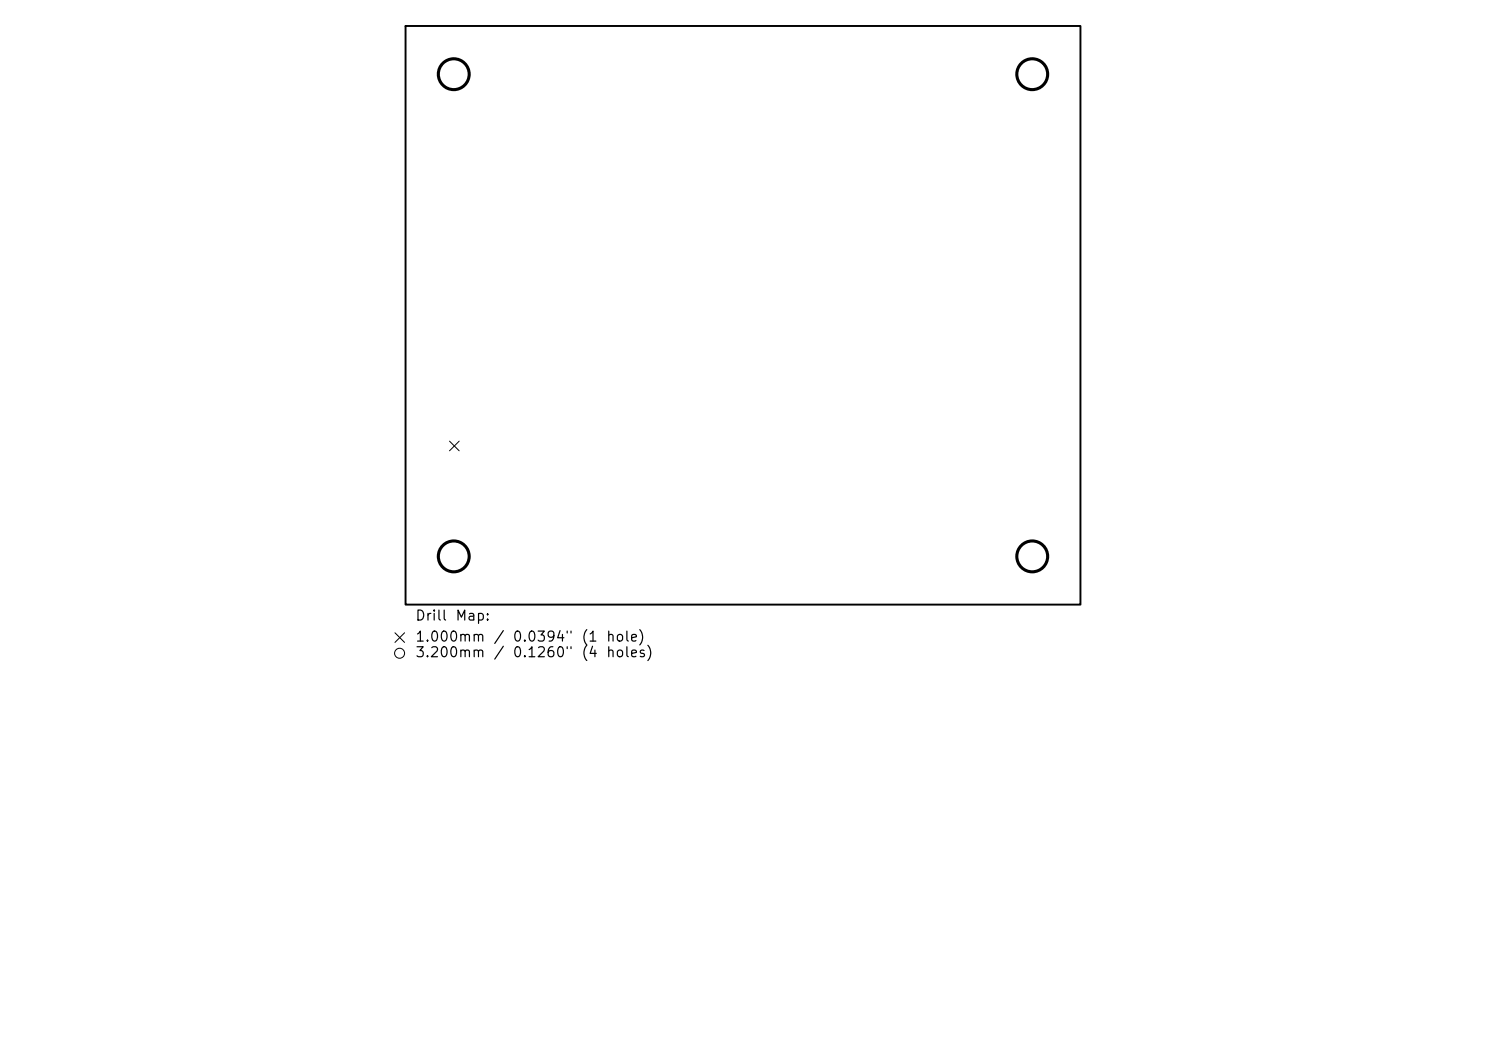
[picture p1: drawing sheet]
<svg xmlns="http://www.w3.org/2000/svg" width="297mm" height="210mm" viewBox="0 0 297 210" stroke-linecap="round" stroke-linejoin="round" font-family="sans-serif">
<defs><g id="words">
<g font-size="2">
<text x="82.9" y="124.5">Drill</text>
<text x="90.9" y="124.5">Map:</text>
<text x="82.9" y="128.7">1.000mm</text>
<text x="82.9" y="131.8">3.200mm</text>
<text x="98.5" y="128.7">/</text>
<text x="98.5" y="131.8">/</text>
<text x="102.3" y="128.7">0.0394&quot;</text>
<text x="102.3" y="131.8">0.1260&quot;</text>
<text x="116" y="128.7">(1</text>
<text x="116" y="131.8">(4</text>
<text x="121" y="128.7">hole)</text>
<text x="121" y="131.8">holes)</text>
</g>
</g></defs>
<path d="M81.1 5.2h134.8v115.6h-134.8z" fill="none" stroke="#000" stroke-width=".39"/>
<g fill="none" stroke="#000" stroke-width=".2">
<path d="M89.8 88.1l2 2M91.8 88.1l-2 2M78.9 126.4l2 2M80.9 126.4l-2 2"/>
<circle cx="79.9" cy="130.5" r="1"/>
</g>
<g fill="none" stroke="#000" stroke-width=".62">
<circle cx="90.7" cy="14.8" r="3.1"/>
<circle cx="206.3" cy="14.8" r="3.1"/>
<circle cx="90.7" cy="111.2" r="3.1"/>
<circle cx="206.3" cy="111.2" r="3.1"/>
</g>
<use href="#words"/>
</svg>
